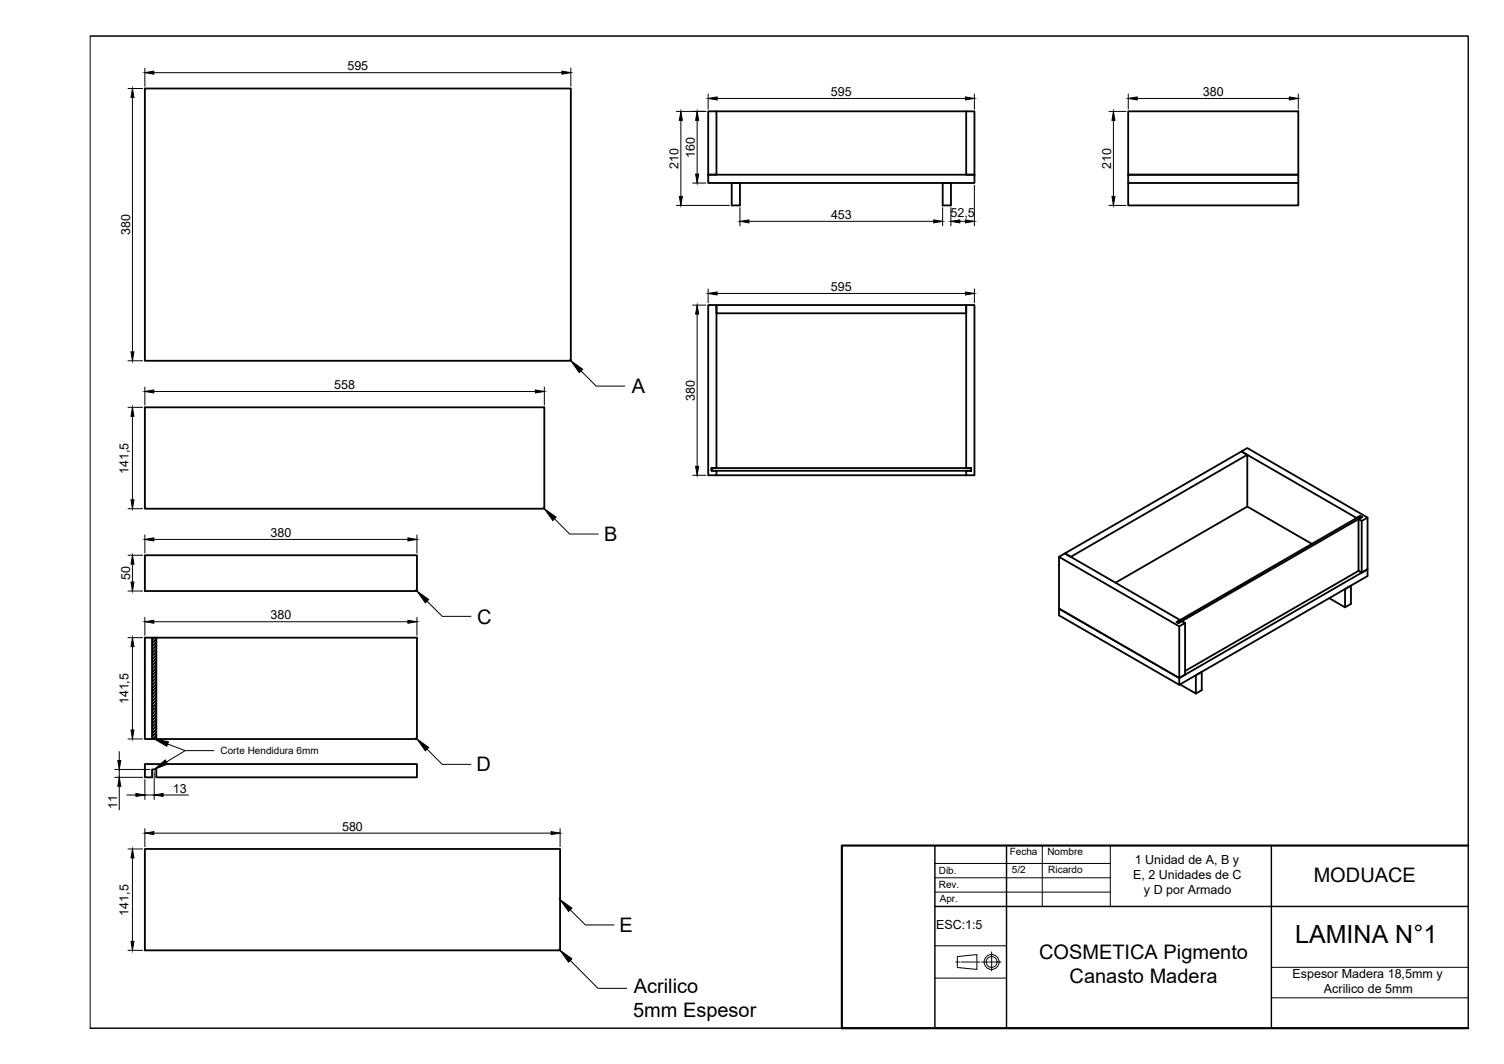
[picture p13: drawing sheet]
<svg xmlns="http://www.w3.org/2000/svg" width="420mm" height="297mm" viewBox="0 0 420 297" stroke-linecap="round" stroke-linejoin="round" font-family="sans-serif">
<defs><g id="words">
<text font-size="7" x="361.8" y="263.4">LAMINA N°1</text>
<g font-size="5.6">
<text x="176.5" y="109.8">A</text>
<text x="168.7" y="151.1">B</text>
<text x="133.3" y="174.1">C</text>
<text x="133.1" y="215.4">D</text>
<text x="367" y="246.3">MODUACE</text>
<text x="173.1" y="260.2">E</text>
<text x="290.3" y="267.7">COSMETICA Pigmento</text>
<text x="298.8" y="274.5">Canasto Madera</text>
<text x="177.1" y="277.4">Acrilico</text>
<text x="176.8" y="284">5mm Espesor</text>
</g>
<g font-size="3.5">
<text x="97" y="19.6">595</text>
<text x="232.1" y="26.8">595</text>
<text x="336" y="26.8">380</text>
<text x="189.5" y="47.1" transform="rotate(-90 189.5 47.1)">210</text>
<text x="194.1" y="44.1" transform="rotate(-90 194.1 44.1)">160</text>
<text x="310.4" y="47.1" transform="rotate(-90 310.4 47.1)">210</text>
<text x="36.3" y="65.6" transform="rotate(-90 36.3 65.6)">380</text>
<text x="232.2" y="61.1">453</text>
<text x="265.5" y="60.7">52,5</text>
<text x="232.1" y="81.3">595</text>
<text x="93.4" y="108.6">558</text>
<text x="194.1" y="111.8" transform="rotate(-90 194.1 111.8)">380</text>
<text x="35.9" y="132.3" transform="rotate(-90 35.9 132.3)">141,5</text>
<text x="75.6" y="149.9">380</text>
<text x="36.3" y="161.9" transform="rotate(-90 36.3 161.9)">50</text>
<text x="75.6" y="172.9">380</text>
<text x="35.9" y="196.6" transform="rotate(-90 35.9 196.6)">141,5</text>
<text x="48.3" y="221.3">13</text>
<text x="32.7" y="225.9" transform="rotate(-90 32.7 225.9)">11</text>
<text x="95.6" y="231.9">580</text>
<text x="316.5" y="245.4">E, 2 Unidades de C</text>
<text x="317" y="241.2">1 Unidad de A, B y</text>
<text x="319.6" y="249.6">y D por Armado</text>
<text x="35.9" y="255.6" transform="rotate(-90 35.9 255.6)">141,5</text>
<text x="261.5" y="259.4">ESC:1:5</text>
<text x="361.1" y="273">Espesor Madera 18,5mm y</text>
<text x="369.9" y="277.1">Acrilico de 5mm</text>
</g>
<g font-size="2.8">
<text x="61.6" y="210.6">Corte Hendidura 6mm</text>
<text x="282.1" y="238.6">Fecha</text>
<text x="292.6" y="238.7">Nombre</text>
<text x="262.3" y="243.9">Dib.</text>
<text x="282.7" y="243.6">5/2</text>
<text x="292.9" y="243.6">Ricardo</text>
<text x="262.3" y="247.9">Rev.</text>
<text x="262.5" y="251.9">Apr.</text>
</g>
</g></defs>
<!-- layer: 0 -->
<g fill="none" stroke="#000" stroke-width=".51">
<path d="M40.5 24.7h119v76h-119zM40.5 113.7h111.6v28.3h-111.6zM40.5 155h76v10h-76zM42.5 178v28.3M43.2 178l-.7 .7M43.7 178.4l-1.2 1.2M43.7 179.3l-1.2 1.2M43.7 178v28.3M43.7 180.2l-1.2 1.2M43.7 181.1l-1.2 1.2M43.7 182l-1.2 1.2M43.7 182.9l-1.2 1.2"/>
<path d="M43.7 183.8l-1.2 1.2M43.7 184.7l-1.2 1.2M43.7 185.6l-1.2 1.2M43.7 186.5l-1.2 1.2M43.7 187.4l-1.2 1.2M43.7 188.3l-1.2 1.2M43.7 189.2l-1.2 1.2M43.7 190.1l-1.2 1.2M43.7 191l-1.2 1.2M43.7 191.9l-1.2 1.2M43.7 192.8l-1.2 1.2M43.7 193.7l-1.2 1.2"/>
<path d="M43.7 194.6l-1.2 1.2M43.7 195.5l-1.2 1.2M43.7 196.4l-1.2 1.2M43.7 197.3l-1.2 1.2M43.7 198.2l-1.2 1.2M43.7 199.1l-1.2 1.2M43.7 200l-1.2 1.2M40.5 213.3h76v3.7h-72.8v-2.2h-1.2v2.2h-2zM42.5 206.3h-2v-28.3h76v28.3h-72.8M42.5 206.3h1.2M43.7 200.9l-1.2 1.2M43.7 201.8l-1.2 1.2"/>
<path d="M43.7 202.7l-1.2 1.2M43.7 203.5l-1.2 1.3M43.7 204.5l-1.2 1.1M43.7 205.3l-1 1M43.7 206.3h-.1M40.5 237h116v28.3h-116z"/>
</g>
<!-- layer: MD_Visible -->
<g fill="none" stroke="#000" stroke-width=".51">
<path d="M197.8 31.1h2.4v17.7h-2.4zM200.2 31.1h69.7M269.9 31.1h2.3v17.7h-2.3zM315.2 31.1h47.5v17.7h-47.5zM197.8 48.8v2.3h74.4v-2.3M197.8 48.8h74.4M204.4 51.1h2.3v6.2h-2.3zM263.4 51.1h2.3v6.2h-2.3zM315.2 48.8h47.5v2.3h-47.5zM315.2 51.1v6.2h47.5v-6.2M197.8 85.2h2.4v45.5h-1.4v.7h1.4v1.3h-2.4zM200.2 85.2h69.7v2.3h-69.7z"/>
<path d="M269.9 85.2h2.3v47.5h-2.3v-1.3h1.4v-.7h-1.4zM198.8 130.7h72.5v.7h-72.5zM200.2 132.7h69.7M348.4 127l-1.6-1-49.3 28.5 1.6 1 49.3-28.5v14.4M295.8 155.5l1.7-1 32.1 18.6-.9 .6 .5 .3 1-.6 .9 .5-1.7 1zM295.8 155.5v14.4l33.6 19.4v-14.4M348.4 141.4l18.1 10.4M348.4 141.4l-36.8 21.3M379.5 159.4l-48.4 27.9M380.4 145.4v14.5l-.9-.5M380.5 144.4l-1 .5v14.5M380.5 144.4l-.5-.4-1 .6-32.2-18.6 1.6-.9 33.6 19.4-1.6 .9-.9-.5"/>
<path d="M382 144.5v14.4l-1.6 1M295.8 169.9l33.6 19.4 52.6-30.4v1.9l-52.6 30.4-33.6-19.4zM328.7 173.7l51.3-29.7 .5 .4-51.3 29.6zM331.1 173.9v14.4l-1.7 1v1.9M371.3 167l4.5 2.6 1.6-1v-5.1l-1.6 1v5.1M329.6 191.1l4.5 2.5 1.6-.9v-5.1l-1.6 .9v5.1"/>
</g>
<!-- layer: 0 -->
<g fill="none" stroke="#000" stroke-width=".28">
<path d="M25.2 10.1h385v276.9h-385zM25.2 10.1h385v276.9M40.5 19v5.1M159.5 19v5.1M35.8 24.7h4.1M37 27.2v71M43 20.3h114M189 31.1h8.2M190.2 33.6v21.2M194.8 33.6v15M197.8 26.2v4.3M200.3 27.5h69.4"/>
<path d="M272.2 26.2v4.3M309.8 31.1h4.8M311 33.6v21.2M315.2 26.2v4.3M317.7 27.5h42.5M362.7 26.2v4.3M189 57.3h14.8M193.5 51.1h3.7M206.7 58v5M263.3 58v5M265.6 58v5M272.2 51.7v11.3"/>
<path d="M309.8 57.3h4.8M209.2 61.8h51.6M268.1 61.8h1.6M193.5 85.2h3.7M194.8 87.7v42.5M197.8 80.7v3.8M200.3 81.9h69.4M272.2 80.7v3.8M35.8 100.7h4.1M35.8 113.7h4.1M37 116.2v23.3M40.5 108v5.1"/>
<path d="M43 109.3h106.6M152.1 108v5.1M162.3 103.5l4.2 4.3h8M193.5 132.7h3.7M35.8 142h4.1M35.8 155h4.1M37 157.5v5M40.5 149.3v5.1M43 150.6h71M116.5 149.3v5.1M154.9 144.8l4.2 4.3h8M35.8 165h4.1"/>
<path d="M35.8 178h4.1M40.5 172.3v5.1M43 173.6h71M116.5 172.3v5.1M119.3 167.8l4.2 4.3h8.1M37 180.5v23.3M32.1 217h7.8M32.1 214.8h9.7M33.3 209.8v2.5M33.3 214.8v2.2M33.3 219.5v6.6M35.8 206.3h4.1"/>
<path d="M40.5 217.6v5.6M43.1 215.4v7.8M46.8 207.7l4.9 1.9M59.7 209.6h-8l-5.2 3.1M119.3 209.1l4.2 4.3h8.1M35.5 221.9h2.5M35.8 237h4.1M37 239.5v23.3M40.5 231.3v5.1M40.5 221.9h2.6M43 232.6h111M45.6 221.9h7.1"/>
<path d="M156.5 231.3v5.1M159.3 254l4.2 4.2h8M35.8 265.3h4.1M159.3 268.1l7.8 7.8h8"/>
</g>
<!-- layer: Rotulo -->
<path d="M410.2 236.1h-175v50.9h175" fill="none" stroke="#000" stroke-width=".59"/>
<g fill="none" stroke="#000" stroke-width=".28">
<path d="M291.2 236.1v17M310.2 236.1v17M261.2 241.1h49M261.2 245.1h49M261.2 249.1h49M261.2 264h20M261.2 273.1h20M267 268.6h1M267.4 267l5.5-.5v4.1l-5.5-.5zM268.4 268.6h4.2M272.9 268.6h.9M274.2 268.6h5.5"/>
<path d="M277 265.7v5.4M355.2 270.1h55M355.2 278.6h55M25.2 287h385"/>
<circle cx="277" cy="268.6" r="2.09"/>
<circle cx="277" cy="268.6" r="1.51"/>
</g>
<path d="M261.2 236.1v50.9M281.2 236.1v50.9M355.2 236.1v50.9M261.2 253.1h149" fill="none" stroke="#000" stroke-width=".4"/>
<!-- layer: logo -->
<path d="M236.1 255.2h24.5v12.2h-24.5z" fill="none" stroke="#fff" stroke-width=".28"/>
<!-- layer: 0 -->
<g fill="#000" stroke="#000" stroke-width=".28">
<path d="M40.5 20.3l2.5-.4v.8zM157 19.9l2.5 .4-2.5 .4zM37 24.7l.4 2.5h-.8zM190.2 31.1l.4 2.5h-.8zM194.8 31.1l.4 2.5h-.9zM197.8 27.5l2.5-.4v.8zM269.7 27.1l2.5 .4-2.5 .4zM311 31.1l.5 2.5h-.9zM315.2 27.5l2.5-.4v.8zM360.2 27.1l2.5 .4-2.5 .4zM189.8 54.8h.8l-.4 2.5zM194.3 48.6h.9l-.4 2.5z"/>
<path d="M310.6 54.8h.9l-.5 2.5zM206.7 61.8l2.5-.4v.8zM260.8 61.4l2.5 .4-2.5 .4zM265.6 61.8l2.5-.4v.8zM269.7 61.4l2.5 .4-2.5 .4zM36.6 98.2h.8l-.4 2.5zM194.8 85.2l.4 2.5h-.9zM197.8 81.9l2.5-.4v.8zM269.7 81.5l2.5 .4-2.5 .4zM37 113.7l.4 2.5h-.8zM40.5 109.3l2.5-.4v.8zM149.6 108.9l2.5 .4-2.5 .4z"/>
<path d="M159.5 100.7l3.3 2.4-1 .9zM36.6 139.5h.8l-.4 2.5zM194.3 130.2h.9l-.4 2.5zM37 155l.4 2.5h-.8zM40.5 150.6l2.5-.4v.8zM114 150.2l2.5 .4-2.5 .4zM152.1 142l3.3 2.4-1 .9zM36.6 162.5h.8l-.4 2.5zM40.5 173.6l2.5-.4v.8zM114 173.2l2.5 .4-2.5 .4zM116.5 165l3.3 2.4-1 .9zM37 178l.4 2.5h-.8z"/>
<path d="M32.9 212.3h.8l-.4 2.5zM33.3 217l.4 2.5h-.8zM36.6 203.8h.8l-.4 2.5zM43.1 206.3l4 .8-.5 1.2zM43.1 214.8l3-2.6 .7 1.1zM116.5 206.3l3.3 2.4-1 .9zM37 237l.4 2.5h-.8zM38 221.5l2.5 .4-2.5 .4zM40.5 232.6l2.5-.4v.8zM43.1 221.9l2.5-.4v.8zM154 232.2l2.5 .4-2.5 .4zM156.5 251.1l3.3 2.4-1 1z"/>
<path d="M36.6 262.8h.8l-.4 2.5zM156.5 265.3l3.3 2.4-1 .9z"/>
</g>
<use href="#words"/>
</svg>
